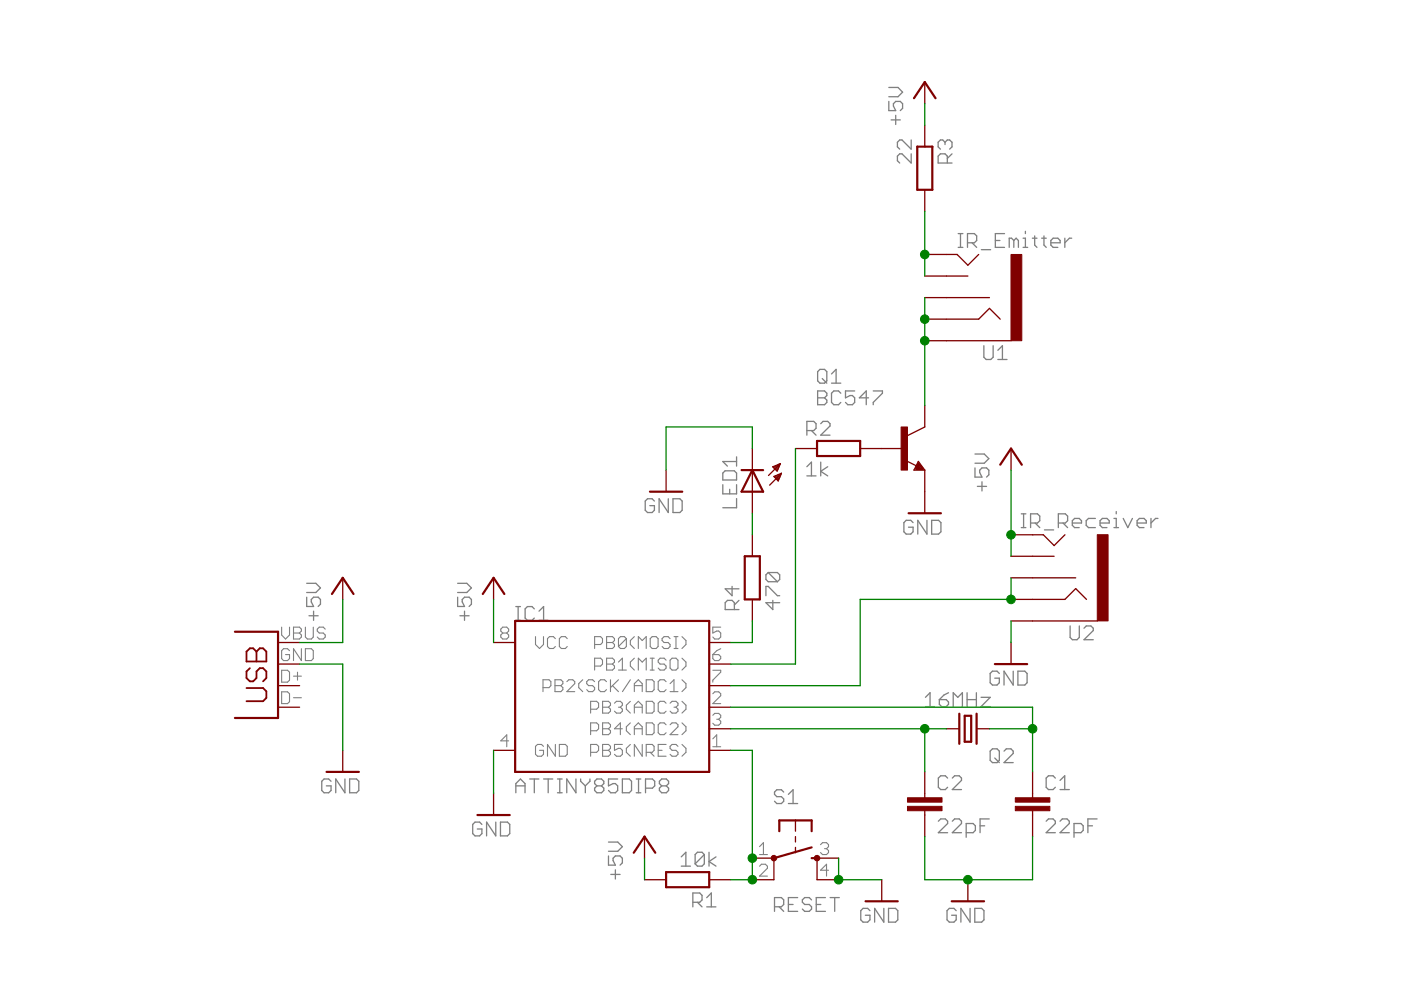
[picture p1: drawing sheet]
<svg xmlns="http://www.w3.org/2000/svg" width="297mm" height="210mm" viewBox="0 0 297 210" stroke-linecap="round" stroke-linejoin="round" font-family="sans-serif">
<g fill="none" stroke="#808080" stroke-width=".28">
<path d="M188.4 18.5h2l1 1-1 1h-2M188.4 21.5v2h1.5l-.5-1v-.5l.5-.5h1l.5 .5v1l-.5 .5M188.9 25.4h2M189.9 24.4v2M193.2 29.7v1.9l-2-1.9h-.4l-.5 .5v.9l.5 .5M193.2 32.6v2l-2-2h-.4l-.5 .5v1l.5 .5M200.4 30.2l-.5-.5h-.5l-.5 .5v.9l.5 .5M200.4 30.2l.5-.5h.4l.5 .5v.9l-.5 .5M200.4 30.2v.4M200.9 34.6v-1.5l-.5-.5h-1l-.5 .5v1.5h2.9M201.8 32.6l-.9 1M203.2 52.5h1"/>
<path d="M203.2 49.5h1M203.6 49.5v3M205.1 51.5h1.5l.5-.5v-1l-.5-.5h-1.5v3M206.1 51.5l1 1M208.1 52.9h1.9M211 51h1M213 49.5h-2v3h2M214.9 51l-.4-.5h-.5v2M214.9 51v1.5M214.9 51l.5-.5 .5 .5v1.5M216.9 52.5h1M216.9 50.5h.5v2"/>
<path d="M217.4 49v.5M218.9 50.5h1M219.4 50v2l.5 .5M220.9 50.5h.9M221.3 50v2l.5 .5M222.8 51.5h2v-.5l-.5-.5h-1l-.5 .5v1l.5 .5h1M225.8 50.5v2M227.2 50.5h-.5l-.9 1M173.8 78.3h1l.5 .5v2l-.5 .4h-1l-.4-.4v-2zM176.3 79.3l1-1v2.9M208.6 73.3v2.4l.5 .5h1l.5-.5v-2.4M211.6 76.2h1.9"/>
<path d="M211.6 74.3l.9-1v2.9M156.2 96.9v1.9M156.2 97.9h-3l1 .9M171.1 99l.9-1v2.9M171.1 91.3h1.4l.5-.5v-1l-.5-.5h-1.4v3M172 91.3l1 1M173.4 82.9h1.4l.5 .5v.5l-.5 .4 .5 .5v.5l-.5 .5h-1.4zM173.4 84.3h1.4M174 98v2.9M174 89.8l.5-.5h1l.5 .5v.5l-2 2h2M174.3 80.3l1 .9M175.5 99l-1.5 .9 1.5 1"/>
<path d="M176.3 81.2h2M178.3 83.4l-.5-.5h-1l-.5 .5v1.9l.5 .5h1l.5-.5M181.2 82.9h-1.9v1.4l.9-.4h.5l.5 .4v1l-.5 .5h-1l-.4-.5M184.1 84.3h-1.9l1.5-1.4v2.9M185.1 82.9h2v.5l-2 1.9v.5M206.7 99.2v2h1.5l-.5-1v-.5l.5-.5h1l.5 .5v1l-.5 .5M206.7 96.3h2l1 .9-1 1h-2M138.7 106.2l-.4-.5h-1l-.5 .5v2l.5 .5h1l.4-.5v-1h-.9M141.7 105.7v3l-2-3v3M142.7 105.7h1.4l.5 .5v2l-.5 .5h-1.4zM153.2 100.3l.5-.5h2l.5 .5v1.5h-3zM153.2 102.8v1.9h3v-1.9"/>
<path d="M154.7 103.7v1M156.2 105.7v2h-3M171.1 100.9h1.9M193.6 110.8l-.5-.5h-1l-.5 .5v2l.5 .4h1l.5-.4v-1h-1M196.5 110.3v2.9l-1.9-2.9v2.9M197.5 110.3h1.5l.5 .5v2l-.5 .4h-1.5zM207.2 103.1h2M208.2 102.2v1.9M216.5 111.9h1M216.5 108.9h1M217 108.9v3M218.5 110.9h1.5l.5-.5v-1l-.5-.5h-1.5v3"/>
<path d="M219.5 110.9l1 1M221.4 112.4h2M224.4 110.9h1.5l.5-.5v-1l-.5-.5h-1.5v3M225.4 110.9l1 1M227.4 110.9h1.9v-.5l-.5-.5h-1l-.4 .5v1l.4 .5h1M232.2 109.9h-1.4l-.5 .5v1l.5 .5h1.4M233.2 110.9h2v-.5l-.5-.5h-1l-.5 .5v1l.5 .5h1M236.2 111.9h1M236.2 109.9h.5v2M236.7 108.5v.4M238.1 109.9l1 2 1-2M241.1 110.9h1.9v-.5l-.5-.5h-.9l-.5 .5v1l.5 .5h.9"/>
<path d="M244 109.9v2M245.5 109.9h-.5l-1 1M65 126.6v2h1.5l-.5-1v-.5l.5-.5h1l.4 .5v1l-.4 .5M65 123.7h2l.9 1-.9 .9h-2M65.5 130.6h2M66.5 129.6v1.9M97 126.6v2h1.5l-.5-1v-.5l.5-.5h1l.4 .5v1l-.4 .5M97 123.7h2l.9 1-.9 .9h-2M97.5 130.6h2M98.5 129.6v1.9M109.4 128.6h.9M109.4 131.5h.9"/>
<path d="M109.9 128.6v2.9M113.3 129.1l-.5-.5h-1l-.5 .5v1.9l.5 .5h1l.5-.5M114.3 131.5h1.9M114.3 129.6l1-1v2.9M155.2 124.3v2l-1.4-1.5h2.9M155.7 129.2v-1.4l-.5-.5h-1l-.4 .5v1.4h2.9M156.7 127.3l-1 1M162.4 126.3v-2h.5l1.9 2h.5M162.9 121.4l-.5 .5v1l.5 .4h1.9M162.9 121.4h1.9l.5 .5v1l-.5 .4M162.9 121.4l1.9 1.9M163.9 127.3v1.9l-1.5-1.4h2.9"/>
<path d="M226.9 132.7v2.4l.5 .5h.9l.5-.5v-2.4M229.8 133.2l.5-.5h1l.5 .5v.5l-2 1.9h2M196.2 147.8l1-.9v2.9M196.2 149.8h2M199.2 148.3h1.4l.5 .5v.5l-.5 .5h-1l-.4-.5zM201.1 146.9l-1 .5-.9 .9M202.1 149.8v-2.9l1 .9 .9-.9v2.9M205 148.3h2M205 146.9v2.9M207 146.9v2.9M208 147.8h2l-2 2h2M210.4 158.8h1l.5 .5v1.9l-.5 .5h-1l-.5-.5v-1.9z"/>
<path d="M211.9 142.8l-.5-.5h-1l-.5 .5v2l.5 .4h1l.5-.4v-1h-1M212.9 159.3l.5-.5h.9l.5 .5v.4l-1.9 2h1.9M214.8 142.3v2.9l-1.9-2.9v2.9M215.8 142.3h1.5l.5 .5v2l-.5 .4h-1.5zM70.2 165.7l-.5-.5h-1l-.5 .5v1.9l.5 .5h1l.5-.5v-1h-1M73.1 165.2v2.9l-1.9-2.9v2.9M74.1 165.2h1.5l.5 .5v1.9l-.5 .5h-1.5zM102.2 174.8l-.5-.5h-1l-.5 .5v1.9l.5 .5h1l.5-.5v-.9h-1M105.1 174.3v2.9l-1.9-2.9v2.9M106.1 174.3h1.5l.5 .5v1.9l-.5 .5h-1.5zM109.4 166.6h1.9M109.4 168.1v-2l.9-.9 1 .9v2"/>
<path d="M112.3 165.2h2M113.3 165.2v2.9M115.3 165.2h1.9M116.2 165.2v2.9M118.2 165.2h1M118.2 168.1h1M118.7 165.2v2.9M122.1 165.2v2.9l-1.9-2.9v2.9M123.1 165.2v.5l1 .9M124.1 166.6v1.5M125.1 165.2v.5l-1 .9M126.6 166.6l-.5-.5v-.4l.5-.5h.9l.5 .5v.4l-.5 .5"/>
<path d="M126.6 166.6l-.5 .5v.5l.5 .5h.9l.5-.5v-.5l-.5-.5M126.6 166.6h.9M129 178.5h2l1 1-1 1h-2M131 165.2h-2v1.4l1-.5h.5l.5 .5v1l-.5 .5h-1l-.5-.5M132 165.2h1.4l.5 .5v1.9l-.5 .5h-1.4zM134.9 165.2h1M134.9 168.1h1M135.4 165.2v2.9M136.9 167.1h1.4l.5-.5v-.9l-.5-.5h-1.4v2.9M140.3 166.6l-.5-.5v-.4l.5-.5h1l.5 .5v.4l-.5 .5M140.3 166.6l-.5 .5v.5l.5 .5h1l.5-.5v-.5l-.5-.5M140.3 166.6h1"/>
<path d="M166.2 167.9l-.5-.5h-1l-.5 .5v.5l.5 .5h1l.5 .5v.5l-.5 .5h-1l-.5-.5M167.2 170.4h1.9M167.2 168.4l.9-1v3M198.9 174.1l.6-.5h.9l.5 .5v.5l-2 2h2M200.9 165l-.5-.5h-.9l-.6 .5v1.9l.6 .5h.9l.5-.5M201.9 174.1l.5-.5h1l.5 .5v.5l-2 2h2M201.9 165l.5-.5h1l.5 .5v.5l-2 1.9h2M204.9 176.6h1.4l.5-.5v-1l-.5-.5h-1.4v2.9M207.8 175.1h1M209.7 173.6h-1.9v3M210.9 160.7l1 1M221.8 174.1l.5-.5h1l.5 .5v.5l-2 2h2"/>
<path d="M223.8 165l-.5-.5h-1l-.5 .5v1.9l.5 .5h1l.5-.5M224.7 174.1l.5-.5h1l.5 .5v.5l-2 2h2M224.7 165.5l1-1v2.9M224.7 167.4h2M227.7 176.6h1.5l.5-.5v-1l-.5-.5h-1.5v2.9M230.7 175.1h.9M232.6 173.6h-1.9v3M129 181.5v1.9h1.5l-.5-.9v-.5l.5-.5h1l.5 .5v.9l-.5 .5M129.5 185.4h2M130.5 184.4v2M144.4 181.7l1-1v2.9M144.4 183.6h2"/>
<path d="M146.9 191.3h1.5l.4-.5v-1l-.4-.5h-1.5v3M147.9 191.3l.9 1M149.3 181.2v2l-.5 .4h-.9l-.5-.4M149.3 181.2l-.5-.5h-.9l-.5 .5v2M149.3 181.2l-1.9 2M149.8 190.3l1-1v3M149.8 192.3h2M150.3 180.7v2.9M151.8 181.7l-1.5 1 1.5 .9M164.2 192.3h1.5l.5-.5v-1l-.5-.5h-1.5v2.9M165.2 192.3l1 .9M167.2 191.8h.9"/>
<path d="M169.1 190.3h-1.9v2.9h1.9M172.1 190.8l-.5-.5h-1l-.5 .5v.5l.5 .5h1l.5 .5v.4l-.5 .5h-1l-.5-.5M173.1 191.8h.9M175 190.3h-1.9v2.9h1.9M176 190.3h1.9M177 190.3v2.9M184.4 193.1l-.4-.5h-1l-.5 .5v1.9l.5 .5h1l.4-.5v-.9h-.9M187.4 192.6v2.9l-2-2.9v2.9M188.4 192.6h1.5l.5 .5v1.9l-.5 .5h-1.5zM202.7 193.1l-.5-.5h-.9l-.5 .5v1.9l.5 .5h.9l.5-.5v-.9h-.9M205.7 192.6v2.9l-2-2.9v2.9M206.7 192.6h1.4l.5 .5v1.9l-.5 .5h-1.4z"/>
</g>
<g fill="none" stroke="#808080" stroke-width=".23">
<path d="M59.7 133v1.6l.8 .9 .9-.9v-1.6M61.4 138l-.4-.5h-.9l-.4 .5v1.6l.4 .5h.9l.4-.5v-.8h-.9M62.2 133h1.3l.4 .4v.4l-.4 .4 .4 .4v.5l-.4 .4h-1.3zM62.2 134.2h1.3M63.9 137.5v2.6l-1.7-2.6v2.6M64.7 137.5h1.3l.4 .5v1.6l-.4 .5h-1.3zM64.7 133v2.1l.5 .4h.8l.4-.4v-2.1M69 133.4l-.5-.4h-.8l-.4 .4v.4l.4 .4h.8l.5 .4v.5l-.5 .4h-.8l-.4-.4M106.6 134.2l-.4-.4v-.4l.4-.4h.8l.4 .4v.4l-.4 .4M106.6 134.2l-.4 .4v.5l.4 .4h.8l.4-.4v-.5l-.4-.4M106.6 134.2h.8M113.5 135v1.7l.9 .8 .8-.8v-1.7"/>
<path d="M117.8 135.4l-.5-.4h-.8l-.4 .4v1.7l.4 .4h.8l.5-.4M120.3 135.4l-.4-.4h-.9l-.4 .4v1.7l.4 .4h.9l.4-.4M126.1 136.7h1.2l.4-.5v-.8l-.4-.4h-1.2v2.5M128.6 135h1.3l.4 .4v.4l-.4 .4 .4 .5v.4l-.4 .4h-1.3zM128.6 139.6h1.3l.4 .4v.4l-.4 .4 .4 .4v.4l-.4 .5h-1.3zM128.6 136.2h1.3M132.8 135.4l-.4-.4h-.8l-.5 .4v1.7M132.8 135.4v1.7l-.4 .4h-.8l-.5-.4M132.8 135.4l-1.7 1.7M134.5 139.6l-.9 .8v.8l.9 .9M134.5 135l-.9 .8v.9l.9 .8M135.3 137.5v-2.5l.9 .8 .8-.8v2.5"/>
<path d="M137.9 139.6h.8M138.3 135h.8l.4 .4v1.7l-.4 .4h-.8l-.4-.4v-1.7zM138.3 139.6v2.5M141.2 140l-.4-.4h-.8l-.4 .4v.4l.4 .4h.8l.4 .4v.4l-.4 .5h-.8l-.4-.5M142.1 135.4l-.5-.4h-.8l-.4 .4v.4l.4 .4h.8l.5 .5v.4l-.5 .4h-.8l-.4-.4M142.5 139.6h.8l.4 .4v1.6l-.4 .5h-.8l-.4-.5v-1.6zM142.9 135h.8M142.9 137.5h.8M143.3 135v2.5M144.6 135l.8 .8v.9l-.8 .8M144.6 139.6l.8 .8v.8l-.8 .9M151.1 138.8h1.3l.4 .4v.4l-.4 .5h-.9l-.4-.5z"/>
<path d="M152.8 133h-1.7v1.2l.9-.4h.4l.4 .4v.9l-.4 .4h-.9l-.4-.4M152.8 137.5l-.8 .5-.9 .8M59.7 142.1h1.3l.4 .4v1.7l-.4 .4h-1.3zM59.7 146.7h1.3l.4 .4v1.7l-.4 .4h-1.3zM62.2 147.9h1.7M62.2 143.4h1.7M63.1 142.5v1.7M107.8 157.1h-1.6l1.2-1.3v2.5M115.1 145.8h1.3l.4-.4v-.9l-.4-.4h-1.3v2.5M115.2 158.2l-.4-.4h-.8l-.5 .4v1.7l.5 .4h.8l.4-.4v-.8h-.8M117.7 144.1h1.2l.4 .4v.4l-.4 .5 .4 .4v.4l-.4 .4h-1.2zM117.7 145.4h1.2"/>
<path d="M117.8 157.8v2.5l-1.7-2.5v2.5M118.6 157.8h1.3l.4 .4v1.7l-.4 .4h-1.3zM120.2 144.5l.4-.4h.8l.5 .4v.4l-1.7 1.7h1.7M123.5 144.1l-.8 .8v.9l.8 .8M125.2 150.4h1.3l.4-.5v-.8l-.4-.4h-1.3v2.5M125.2 154.9h1.3l.4-.4v-.8l-.4-.4h-1.3v2.5M125.2 159.5h1.3l.4-.4v-.9l-.4-.4h-1.3v2.5M126.1 144.5l-.5-.4h-.8l-.4 .4v.4l.4 .5h.8l.5 .4v.4l-.5 .4h-.8l-.4-.4M126.1 141.2h1.2l.4-.4v-.8l-.4-.4h-1.2v2.5M127.8 148.7h1.2l.4 .4v.4l-.4 .4 .4 .5v.4l-.4 .4h-1.2zM127.8 153.3h1.2l.4 .4v.4l-.4 .4 .4 .4v.5l-.4 .4h-1.2zM127.8 157.8h1.2l.4 .4v.5l-.4 .4 .4 .4v.4l-.4 .4h-1.2z"/>
<path d="M127.8 159.1h1.2M127.8 149.9h1.2M127.8 154.5h1.2M128.6 144.5l-.4-.4h-.9l-.4 .4v1.7l.4 .4h.9l.4-.4M128.6 140.8h1.3M129.4 144.1v2.5M129.9 145.4l1.2 1.2M130.3 149.1l.4-.4h.8l.5 .4v.4l-.5 .4M131.1 142.1h1.7M131.1 140.4l.9-.8v2.5M131.1 144.1l-1.7 1.7M131.1 149.9h.4"/>
<path d="M131.5 149.9l.5 .5v.4l-.5 .4h-.8l-.4-.4M132 157.8h-1.7v1.3l.8-.4h.4l.5 .4v.8l-.5 .4h-.8l-.4-.4M132 154.5h-1.7l1.2-1.2v2.5M133.6 157.8l-.8 .9v.8l.8 .8M133.6 148.7l-.8 .8v.9l.8 .8M133.6 153.3l-.8 .8v.8l.8 .9M133.6 144.1l-1.6 2.5M134.5 146.6v-1.7l.8-.8 .9 .8v1.7M134.5 151.2v-1.7l.8-.8 .9 .8v1.7M134.5 155.8v-1.7l.8-.8 .9 .8v1.7M134.5 145.4h1.7M134.5 149.9h1.7"/>
<path d="M134.5 154.5h1.7M135.3 142.1v-2.5l.9 .8 .8-.8v2.5M136.2 157.8v2.5l-1.7-2.5v2.5M137 144.1h1.3l.4 .4v1.7l-.4 .4h-1.3zM137 148.7h1.3l.4 .4v1.7l-.4 .4h-1.3zM137 153.3h1.3l.4 .4v1.7l-.4 .4h-1.3zM137 159.5h1.3l.4-.4v-.9l-.4-.4h-1.3v2.5M137.9 142.1h.8M137.9 159.5l.8 .8M139.6 159.1h.8M141.2 144.5l-.4-.4h-.8l-.4 .4v1.7l.4 .4h.8l.4-.4M141.2 149.1l-.4-.4h-.8l-.4 .4v1.7l.4 .4h.8l.4-.4"/>
<path d="M141.2 153.7l-.4-.4h-.8l-.4 .4v1.7l.4 .4h.8l.4-.4M141.2 157.8h-1.6v2.5h1.6M142.1 146.6h1.6M142.1 149.1l.4-.4h.8l.4 .4v.4l-.4 .4M142.1 153.7l.4-.4h.8l.4 .4v.4l-1.6 1.7h1.6M142.1 144.9l.8-.8v2.5M142.9 149.9h.4M143.3 149.9l.4 .5v.4l-.4 .4h-.8l-.4-.4M143.7 158.2l-.4-.4h-.8l-.4 .4v.5l.4 .4h.8l.4 .4v.4l-.4 .4h-.8l-.4-.4M144.6 144.1l.8 .8v.9l-.8 .8M144.6 148.7l.8 .8v.9l-.8 .8M144.6 153.3l.8 .8v.8l-.8 .9"/>
<path d="M144.6 157.8l.8 .9v.8l-.8 .8M151.1 147.1l.4-.4h.9l.4 .4v.4l-1.7 1.7h1.7M151.1 142.1h1.7v.4l-1.7 1.7v.4M151.1 151.7l.4-.4h.9l.4 .4v.4l-.4 .4M151.1 156.7l.9-.9v2.5M151.1 158.3h1.7M152 152.5h.4M152.4 152.5l.4 .4v.5l-.4 .4h-.9l-.4-.4M161 179.5l.9-.8v2.5M174 179.1l.4-.4h.8l.5 .4v.4l-.5 .4M174.8 179.9h.4M175.2 179.9l.5 .4v.5l-.5 .4h-.8l-.4-.4"/>
<path d="M161 181.2h1.7M161 183.7l.4-.5h.9l.4 .5v.4l-1.7 1.7h1.7M175.7 184.5h-1.7l1.2-1.3v2.6"/>
</g>
<g fill="none" stroke="#800000" stroke-width=".28">
<path d="M196.1 17.4v4.6M196.1 26.5v4.6M196.1 40.2v4.6M196.1 54h6.8l2.3 2.2 2.3-2.2M196.1 58.5h9.1M196.1 67.7h11.4l2.3-2.3 2.3 2.3M196.1 72.2h18.3M196.1 63.1h13.7M141.2 99.7v4.5M159.5 95.1v13.7M163.9 99h1.3M164.1 99.2h1"/>
<path d="M164.3 99.5h.7M164.4 98.7h.9M164.6 99.7h.2M165 98.5h.4M165.5 98.3l-2.6 2.5M165.5 98.3l-.7 1.6-.9-.9M165.5 98.3l-1.6 .7M168.7 95.1h4.5M182.4 95.1h9.1M192.1 97.7l2.2 1.1M194.7 97.8l1.4 1.9h-2.3zM196.1 86v4.5l-3.7 1.9"/>
<path d="M196.1 99.7v9.1M214.4 95.1v4.6M159.5 113.4v4.5M164.1 101l1.6-.6-.7 1.6zM164.2 101.2h1.1M164.4 100.9h1M164.4 101.4h.8M164.7 101.6h.4M164.9 101.9h.1M164.9 100.7h.6M165.5 100.4h.2M165.7 100.4l-2.5 2.5"/>
<path d="M214.4 113.4h6.8l2.3 2.3 2.3-2.3M214.4 117.9h9.1M58.9 136.2h4.6M72.7 122.5v4.6M104.6 122.5v4.6M104.6 136.2h4.6M150.4 136.2h4.5M159.5 127.1v4.6M214.4 136.2v4.6M214.4 127.1h11.4l2.3-2.3 2.3 2.3M214.4 131.7h18.2M214.4 122.5h13.7"/>
<path d="M58.9 149.9h4.6M58.9 145.4h4.6M58.9 140.8h4.6M72.7 159.1v4.6M104.6 159.1h4.6M150.4 149.9h4.5M150.4 145.4h4.5M150.4 140.8h4.5M150.4 154.5h4.5M150.4 159.1h4.5M200.6 154.5h2.8M207.1 154.5h2.7"/>
<path d="M104.6 168.2v4.6M136.7 177.4v4.5M168.7 173.9v2.3M168.7 177.4v1.1M168.7 179.7v1.1M196.1 163.7v5.4M196.1 171.9v5.5M218.9 163.7v5.4M218.9 171.9v5.5M136.7 186.5h4.5M150.4 186.5h4.5M159.5 181.9h4.6v4.6h-4.6"/>
<path d="M177.8 181.9h-4.6v4.6h4.6M186.9 186.5v4.6M205.2 186.5v4.6"/>
</g>
<g fill="#800000" stroke="#800000" stroke-width=".21">
<path d="M215.3 171h7.3v.9h-7.3z"/>
<path d="M215.3 169.1h7.3v1h-7.3z"/>
<path d="M192.4 171h7.3v.9h-7.3z"/>
<path d="M192.4 169.1h7.3v1h-7.3z"/>
<path d="M191.1 90.5h1.3v9.2h-1.3z"/>
<path d="M214.4 54h2.2v18.2h-2.2z"/>
<path d="M232.6 113.4h2.3v18.3h-2.3z"/>
</g>
<g fill="none" stroke="#800000" stroke-width=".47">
<path d="M193.8 20.8l2.3-3.4 2.3 3.4M194.5 31.1h3.2v9.1h-3.2zM157.2 99.7h4.6M159.5 99.7l2.3 4.5h-4.6zM173.2 93.5h9.2v3.2h-9.2zM194.7 98.8l.2 .4h-.7l.5-.9 .9 1.1h-1.4M212.1 98.5l2.3-3.4 2.2 3.4M137.8 104.2h6.9M157.9 117.9h3.2v9.2h-3.2zM192.6 108.8h6.9M49.8 133.9h9.1v18.3h-9.1M70.4 125.9l2.3-3.4 2.3 3.4"/>
<path d="M102.4 125.9l2.2-3.4 2.3 3.4M109.2 131.7h41.2v32h-41.2zM203.4 151.3v6.4M204.5 151.8h1.4v5.5h-1.4zM207.1 151.3v6.4M210.9 140.8h6.9M69.2 163.7h6.9M101.2 172.8h6.9M165.2 176.2v-2.3h6.9v2.3M172.1 179.7l-8 2.2M134.4 180.8l2.3-3.4 2.2 3.4M141.2 184.9h9.2v3.2h-9.2z"/>
<path d="M172.1 181.9h1.1M183.5 191.1h6.9M201.8 191.1h6.8"/>
</g>
<g fill="#800000" stroke="#800000" stroke-width=".21">
<circle cx="164.1" cy="181.9" r=".59"/>
<circle cx="173.2" cy="181.9" r=".59"/>
</g>
<path d="M52.3 138.2l.7-.7h.7l.7 .7 .7-.7h.7l.7 .7v2.1h-4.2zM54.4 138.2v2.1M52.3 145.9h3.5l.7 .7v1.4l-.7 .7h-3.5M53 141.7l-.7 .7v1.4l.7 .7h.7l.7-.7v-1.4l.7-.7h.7l.7 .7v1.4l-.7 .7" fill="none" stroke="#800000" stroke-width=".38"/>
<g fill="none" stroke="#008000" stroke-width=".28">
<path d="M196.1 22v4.5M196.1 44.8v13.7M196.1 63.1v22.9M159.5 95.1v-4.6h-18.3v9.2M168.7 95.1v45.7h-13.8M214.4 99.7v18.2M159.5 108.8v4.6M72.7 127.1v9.1h-9.2M104.6 127.1v9.1M159.5 131.7v4.5h-4.6M214.4 122.5v4.6h-32v18.3h-27.5M214.4 131.7v4.5"/>
<path d="M63.5 140.8h9.2v18.3M104.6 159.1v9.1M154.9 159.1h4.6v27.4h-4.6M154.9 149.9h64v13.8M154.9 154.5h45.7M196.1 154.5v9.2M209.8 154.5h9.1M196.1 177.4v9.1h22.8v-9.1M136.7 181.9v4.6M177.8 181.9v4.6h9.1"/>
</g>
<g fill="#008000" stroke="#008000" stroke-width=".21">
<circle cx="205.2" cy="186.5" r=".91"/>
<circle cx="177.8" cy="186.5" r=".91"/>
<circle cx="196.1" cy="154.5" r=".91"/>
<circle cx="214.4" cy="113.4" r=".91"/>
<circle cx="159.5" cy="181.9" r=".91"/>
<circle cx="159.5" cy="186.5" r=".91"/>
<circle cx="196.1" cy="67.7" r=".91"/>
<circle cx="196.1" cy="72.2" r=".91"/>
<circle cx="214.4" cy="127.1" r=".91"/>
<circle cx="218.9" cy="154.5" r=".91"/>
<circle cx="196.1" cy="54" r=".91"/>
</g>
</svg>
